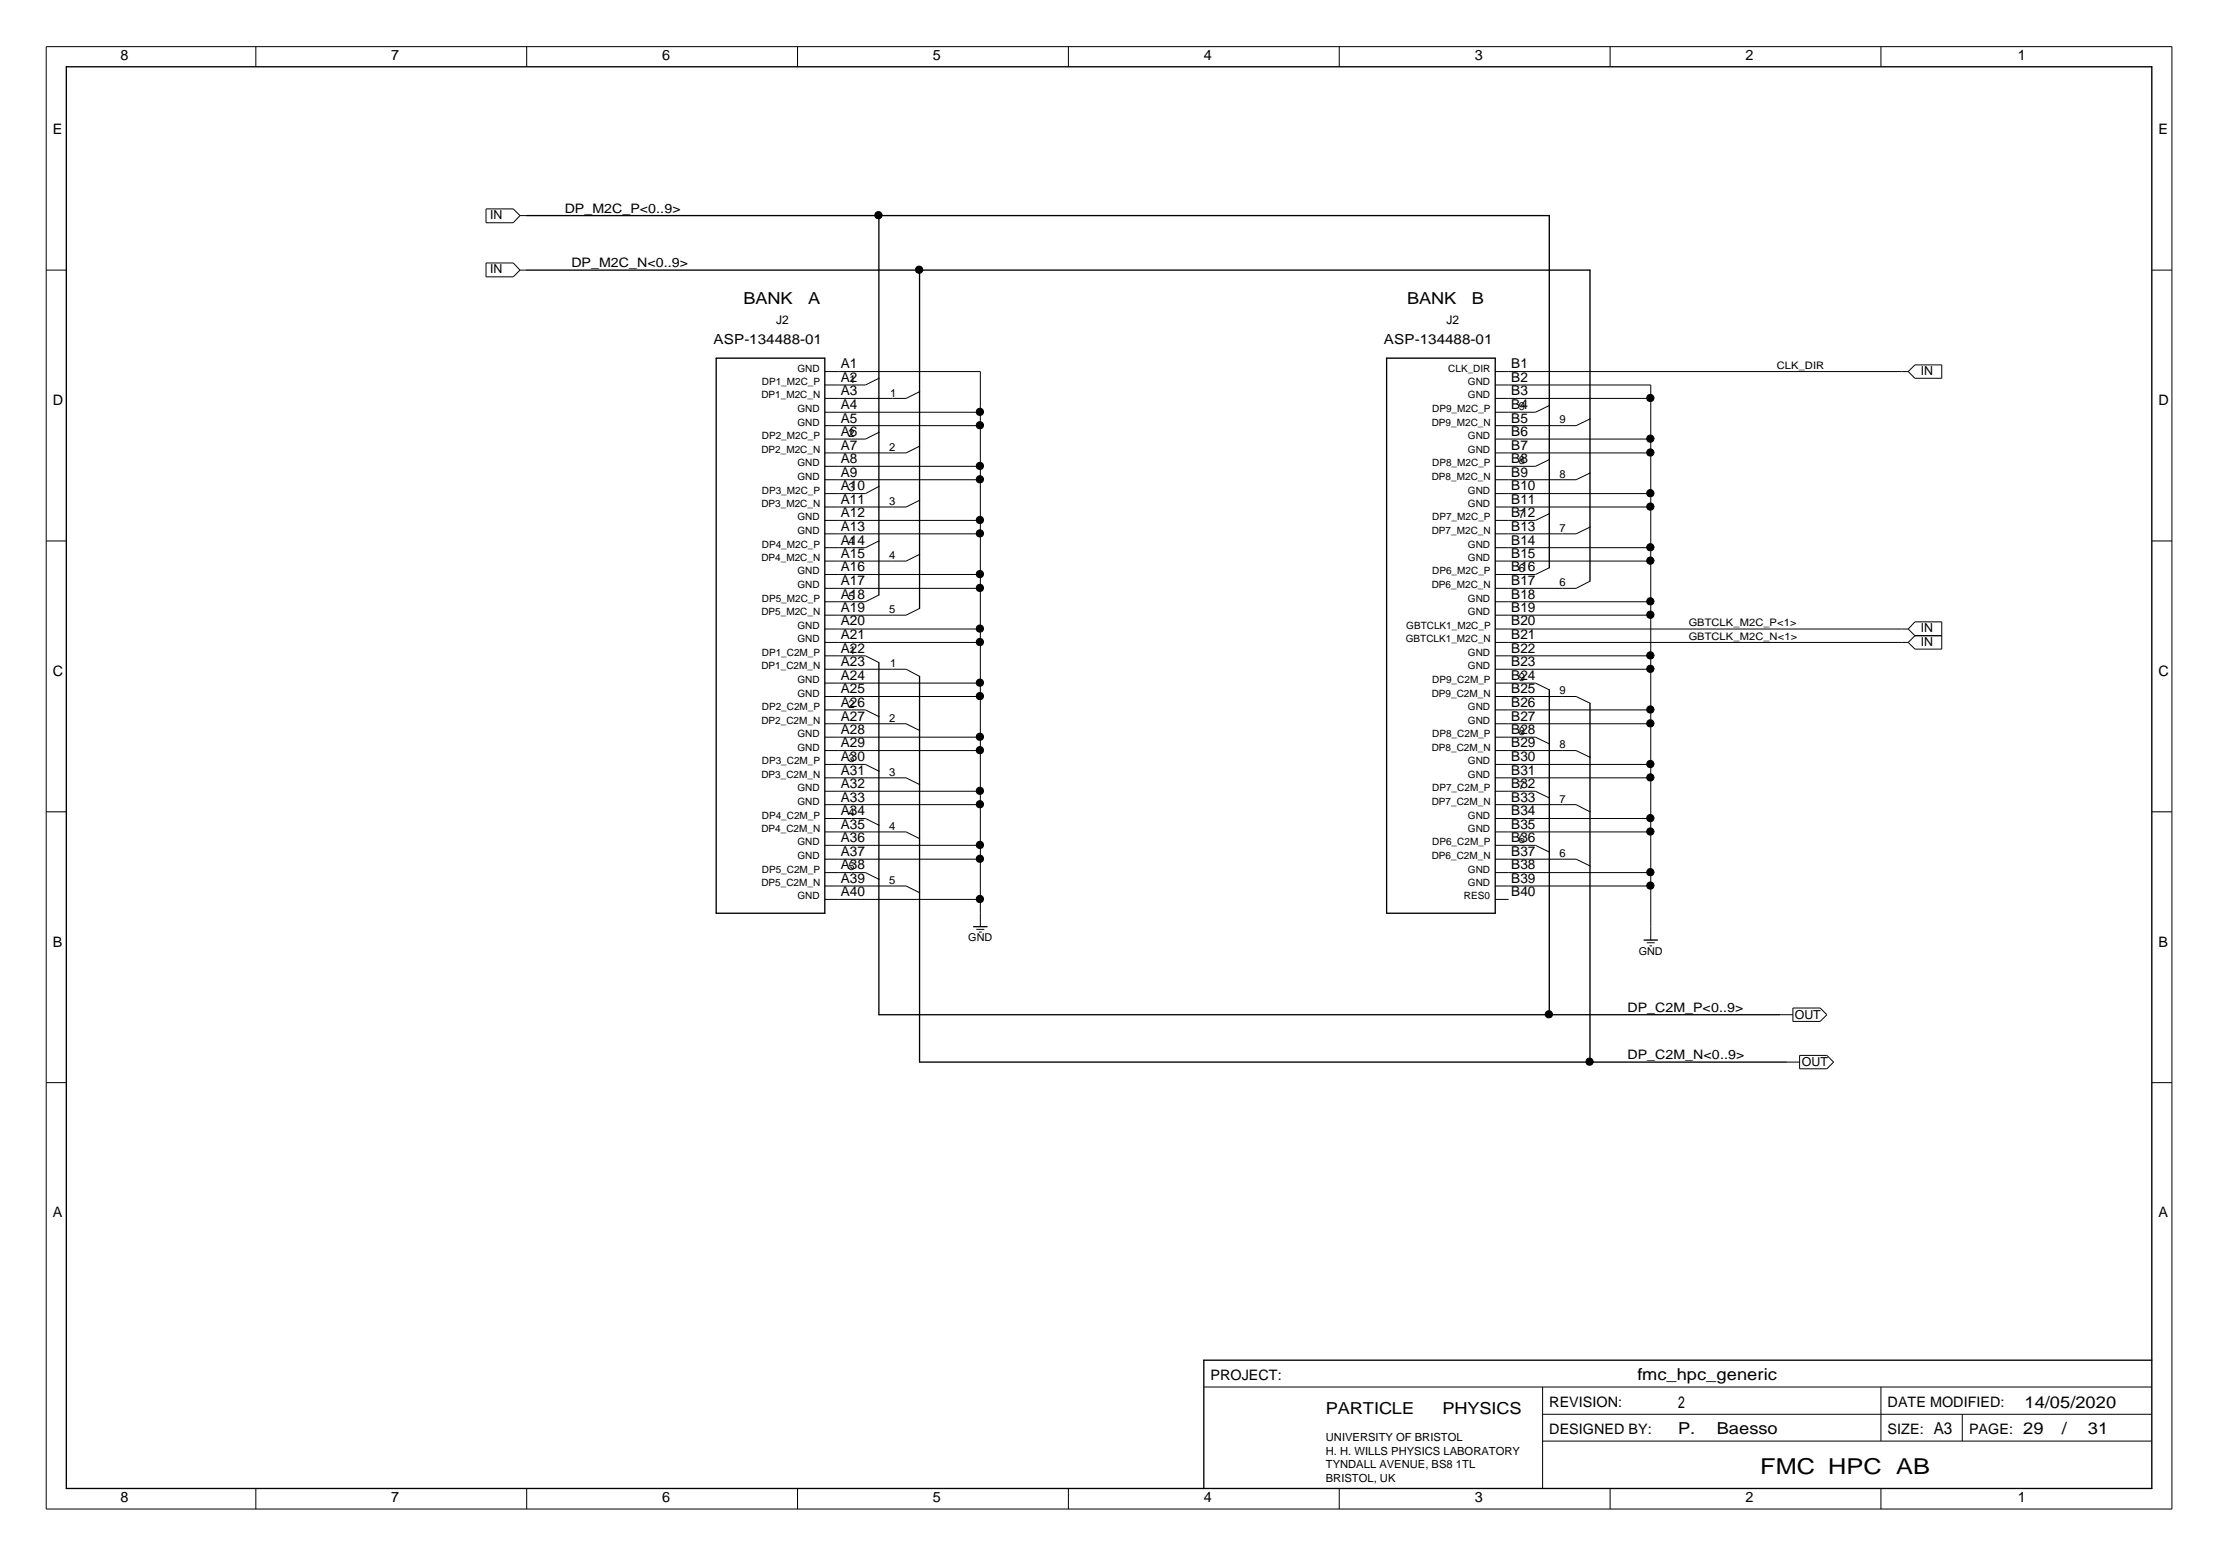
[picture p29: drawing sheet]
<svg xmlns="http://www.w3.org/2000/svg" width="420mm" height="297mm" viewBox="0 0 420 297" stroke-linecap="round" stroke-linejoin="round" font-family="sans-serif">
<defs><g id="words">
<text font-size="4.1" x="333.5" y="279.2">FMC HPC AB</text>
<g font-size="3.1">
<text x="140.8" y="57.5">BANK</text>
<text x="153.1" y="57.5">A</text>
<text x="266.6" y="57.5">BANK</text>
<text x="278.8" y="57.5">B</text>
<text x="310.2" y="261.5">fmc_hpc_generic</text>
<text x="251.2" y="267.9">PARTICLE</text>
<text x="273.3" y="267.9">PHYSICS</text>
<text x="317.9" y="266.6">2</text>
<text x="383.5" y="266.6">14/05/2020</text>
<text x="317.9" y="271.7">P.</text>
<text x="325.2" y="271.7">Baesso</text>
<text x="366.3" y="271.7">A3</text>
<text x="383.2" y="271.7">29</text>
<text x="390.6" y="271.7">/</text>
<text x="395.5" y="271.7">31</text>
</g>
<g font-size="2.7">
<text x="22.8" y="11.3">8</text>
<text x="74.1" y="11.3">7</text>
<text x="125.4" y="11.3">6</text>
<text x="176.7" y="11.3">5</text>
<text x="228" y="11.3">4</text>
<text x="279.3" y="11.3">3</text>
<text x="330.7" y="11.3">2</text>
<text x="382.2" y="11.3">1</text>
<text x="10" y="25.4">E</text>
<text x="408.9" y="25.4">E</text>
<text x="10" y="76.7">D</text>
<text x="408.9" y="76.7">D</text>
<text x="10" y="128">C</text>
<text x="408.9" y="128">C</text>
<text x="10" y="179.4">B</text>
<text x="408.9" y="179.4">B</text>
<text x="10" y="230.6">A</text>
<text x="408.9" y="230.6">A</text>
<text x="229.3" y="261.4">PROJECT:</text>
<text x="293.5" y="266.6">REVISION:</text>
<text x="357.6" y="266.6">DATE MODIFIED:</text>
<text x="293.5" y="271.6">DESIGNED BY:</text>
<text x="357.6" y="271.6">SIZE:</text>
<text x="373" y="271.6">PAGE:</text>
<text x="22.8" y="284.5">8</text>
<text x="74.1" y="284.5">7</text>
<text x="125.4" y="284.5">6</text>
<text x="176.7" y="284.5">5</text>
<text x="228" y="284.5">4</text>
<text x="279.3" y="284.5">3</text>
<text x="330.7" y="284.5">2</text>
<text x="382.2" y="284.5">1</text>
</g>
<g font-size="2.6">
<text x="135.2" y="65.1">ASP-134488-01</text>
<text x="262.2" y="65.1">ASP-134488-01</text>
<text x="159.3" y="69.8">A1</text>
<text x="286.3" y="69.8">B1</text>
<text x="159.3" y="77.5">A4</text>
<text x="159.3" y="74.9">A3</text>
<text x="159.3" y="72.3">A2</text>
<text x="286.3" y="77.5">B4</text>
<text x="286.3" y="74.9">B3</text>
<text x="286.3" y="72.3">B2</text>
<text x="159.3" y="82.6">A6</text>
<text x="159.3" y="80">A5</text>
<text x="286.3" y="80">B5</text>
<text x="286.3" y="82.6">B6</text>
<text x="159.3" y="87.7">A8</text>
<text x="159.3" y="85.2">A7</text>
<text x="286.3" y="87.7">B8</text>
<text x="286.3" y="85.2">B7</text>
<text x="159.3" y="95.5">A11</text>
<text x="159.3" y="92.8">A10</text>
<text x="159.3" y="90.3">A9</text>
<text x="286.3" y="95.5">B11</text>
<text x="286.3" y="92.8">B10</text>
<text x="286.3" y="90.3">B9</text>
<text x="159.3" y="100.5">A13</text>
<text x="159.3" y="98">A12</text>
<text x="286.3" y="100.5">B13</text>
<text x="286.3" y="98">B12</text>
<text x="159.3" y="105.7">A15</text>
<text x="159.3" y="103.2">A14</text>
<text x="286.3" y="105.7">B15</text>
<text x="286.3" y="103.2">B14</text>
<text x="159.3" y="113.4">A18</text>
<text x="159.3" y="110.9">A17</text>
<text x="159.3" y="108.2">A16</text>
<text x="286.3" y="113.4">B18</text>
<text x="286.3" y="110.9">B17</text>
<text x="286.3" y="108.2">B16</text>
<text x="159.3" y="118.5">A20</text>
<text x="159.3" y="115.9">A19</text>
<text x="286.3" y="118.5">B20</text>
<text x="286.3" y="115.9">B19</text>
<text x="159.3" y="123.6">A22</text>
<text x="159.3" y="121.1">A21</text>
<text x="286.3" y="123.6">B22</text>
<text x="286.3" y="121.1">B21</text>
<text x="159.3" y="131.4">A25</text>
<text x="159.3" y="128.8">A24</text>
<text x="159.3" y="126.2">A23</text>
<text x="286.3" y="131.4">B25</text>
<text x="286.3" y="128.8">B24</text>
<text x="286.3" y="126.2">B23</text>
<text x="159.3" y="136.5">A27</text>
<text x="159.3" y="133.9">A26</text>
<text x="286.3" y="136.5">B27</text>
<text x="286.3" y="133.9">B26</text>
<text x="159.3" y="141.6">A29</text>
<text x="159.3" y="139.1">A28</text>
<text x="286.3" y="141.6">B29</text>
<text x="286.3" y="139.1">B28</text>
<text x="159.3" y="149.3">A32</text>
<text x="159.3" y="146.8">A31</text>
<text x="159.3" y="144.1">A30</text>
<text x="286.3" y="146.8">B31</text>
<text x="286.3" y="144.1">B30</text>
<text x="286.3" y="149.3">B32</text>
<text x="159.3" y="154.5">A34</text>
<text x="159.3" y="151.8">A33</text>
<text x="286.3" y="154.5">B34</text>
<text x="286.3" y="151.8">B33</text>
<text x="159.3" y="159.5">A36</text>
<text x="159.3" y="157">A35</text>
<text x="286.3" y="159.5">B36</text>
<text x="286.3" y="157">B35</text>
<text x="159.3" y="167.3">A39</text>
<text x="159.3" y="164.7">A38</text>
<text x="159.3" y="162.2">A37</text>
<text x="286.3" y="167.3">B39</text>
<text x="286.3" y="164.7">B38</text>
<text x="286.3" y="162.2">B37</text>
<text x="159.3" y="169.8">A40</text>
<text x="286.3" y="169.8">B40</text>
</g>
<g font-size="2.5">
<text x="107" y="40.3">DP_M2C_P&lt;0..9&gt;</text>
<text x="108.2" y="50.7">DP_M2C_N&lt;0..9&gt;</text>
<text x="308.3" y="191.7">DP_C2M_P&lt;0..9&gt;</text>
<text x="308.3" y="200.7">DP_C2M_N&lt;0..9&gt;</text>
</g>
<g font-size="2.3">
<text x="92.8" y="41.5">IN</text>
<text x="92.8" y="51.8">IN</text>
<text x="147" y="61.3">J2</text>
<text x="274" y="61.3">J2</text>
<text x="363.8" y="71">IN</text>
<text x="363.8" y="119.8">IN</text>
<text x="363.8" y="122.3">IN</text>
<text x="340" y="193">OUT</text>
<text x="341.3" y="202">OUT</text>
</g>
<g font-size="2.1">
<text x="160.9" y="72.5">1</text>
<text x="168.6" y="75.1">1</text>
<text x="287.7" y="77.7">9</text>
<text x="160.7" y="82.8">2</text>
<text x="295.4" y="80.2">9</text>
<text x="168.4" y="85.4">2</text>
<text x="287.7" y="87.9">8</text>
<text x="160.7" y="93.1">3</text>
<text x="168.4" y="95.6">3</text>
<text x="295.4" y="90.5">8</text>
<text x="287.7" y="98.2">7</text>
<text x="295.4" y="100.8">7</text>
<text x="160.7" y="103.3">4</text>
<text x="168.4" y="105.9">4</text>
<text x="160.7" y="113.6">5</text>
<text x="287.7" y="108.4">6</text>
<text x="295.4" y="111">6</text>
<text x="168.4" y="116.1">5</text>
<text x="160.9" y="123.8">1</text>
<text x="168.6" y="126.4">1</text>
<text x="287.7" y="129">9</text>
<text x="295.4" y="131.5">9</text>
<text x="160.7" y="134.1">2</text>
<text x="168.4" y="136.7">2</text>
<text x="287.7" y="139.2">8</text>
<text x="295.4" y="141.8">8</text>
<text x="160.7" y="144.4">3</text>
<text x="168.4" y="146.9">3</text>
<text x="287.7" y="149.5">7</text>
<text x="160.7" y="154.6">4</text>
<text x="295.4" y="152.1">7</text>
<text x="168.4" y="157.2">4</text>
<text x="287.7" y="159.7">6</text>
<text x="160.7" y="164.9">5</text>
<text x="168.4" y="167.4">5</text>
<text x="295.4" y="162.3">6</text>
<text x="251.2" y="273">UNIVERSITY OF BRISTOL</text>
<text x="251.2" y="275.6">H. H. WILLS PHYSICS LABORATORY</text>
<text x="251.2" y="278.2">TYNDALL AVENUE, BS8 1TL</text>
<text x="251.2" y="280.7">BRISTOL, UK</text>
</g>
<g font-size="2">
<text x="336.6" y="69.9">CLK_DIR</text>
<text x="319.9" y="118.6">GBTCLK_M2C_P&lt;1&gt;</text>
<text x="319.9" y="121.2">GBTCLK_M2C_N&lt;1&gt;</text>
<text x="183.4" y="178.3">GND</text>
<text x="310.4" y="180.9">GND</text>
</g>
<g font-size="1.9">
<text x="151.1" y="70.4">GND</text>
<text x="274.4" y="70.4">CLK_DIR</text>
<text x="144.2" y="75.5">DP1_M2C_N</text>
<text x="144.3" y="72.9">DP1_M2C_P</text>
<text x="278.1" y="75.5">GND</text>
<text x="278.1" y="72.9">GND</text>
<text x="144.3" y="83.2">DP2_M2C_P</text>
<text x="151.1" y="80.6">GND</text>
<text x="151.1" y="78.1">GND</text>
<text x="271.2" y="80.6">DP9_M2C_N</text>
<text x="271.3" y="78.1">DP9_M2C_P</text>
<text x="278.1" y="83.2">GND</text>
<text x="144.2" y="85.8">DP2_M2C_N</text>
<text x="151.1" y="88.3">GND</text>
<text x="271.3" y="88.3">DP8_M2C_P</text>
<text x="278.1" y="85.8">GND</text>
<text x="144.3" y="93.5">DP3_M2C_P</text>
<text x="151.1" y="90.9">GND</text>
<text x="271.2" y="90.9">DP8_M2C_N</text>
<text x="278.1" y="93.5">GND</text>
<text x="144.2" y="96">DP3_M2C_N</text>
<text x="151.1" y="101.1">GND</text>
<text x="151.1" y="98.6">GND</text>
<text x="271.2" y="101.1">DP7_M2C_N</text>
<text x="271.3" y="98.6">DP7_M2C_P</text>
<text x="278.1" y="96">GND</text>
<text x="144.2" y="106.3">DP4_M2C_N</text>
<text x="144.3" y="103.8">DP4_M2C_P</text>
<text x="278.1" y="106.3">GND</text>
<text x="278.1" y="103.8">GND</text>
<text x="144.3" y="114">DP5_M2C_P</text>
<text x="151.1" y="111.5">GND</text>
<text x="151.1" y="108.8">GND</text>
<text x="271.2" y="111.5">DP6_M2C_N</text>
<text x="271.3" y="108.8">DP6_M2C_P</text>
<text x="278.1" y="114">GND</text>
<text x="144.2" y="116.5">DP5_M2C_N</text>
<text x="151.1" y="119.2">GND</text>
<text x="266.4" y="119.2">GBTCLK1_M2C_P</text>
<text x="278.1" y="116.5">GND</text>
<text x="144.3" y="124.2">DP1_C2M_P</text>
<text x="151.1" y="121.7">GND</text>
<text x="266.3" y="121.7">GBTCLK1_M2C_N</text>
<text x="278.1" y="124.2">GND</text>
<text x="144.2" y="126.8">DP1_C2M_N</text>
<text x="151.1" y="131.9">GND</text>
<text x="151.1" y="129.4">GND</text>
<text x="271.2" y="131.9">DP9_C2M_N</text>
<text x="271.3" y="129.4">DP9_C2M_P</text>
<text x="278.1" y="126.8">GND</text>
<text x="144.2" y="137.1">DP2_C2M_N</text>
<text x="144.3" y="134.5">DP2_C2M_P</text>
<text x="278.1" y="137.1">GND</text>
<text x="278.1" y="134.5">GND</text>
<text x="151.1" y="142.2">GND</text>
<text x="151.1" y="139.6">GND</text>
<text x="271.2" y="142.2">DP8_C2M_N</text>
<text x="271.3" y="139.6">DP8_C2M_P</text>
<text x="144.2" y="147.4">DP3_C2M_N</text>
<text x="144.3" y="144.8">DP3_C2M_P</text>
<text x="151.1" y="149.9">GND</text>
<text x="271.3" y="149.9">DP7_C2M_P</text>
<text x="278.1" y="147.4">GND</text>
<text x="278.1" y="144.8">GND</text>
<text x="144.3" y="155.1">DP4_C2M_P</text>
<text x="151.1" y="152.4">GND</text>
<text x="271.2" y="152.4">DP7_C2M_N</text>
<text x="278.1" y="155.1">GND</text>
<text x="144.2" y="157.6">DP4_C2M_N</text>
<text x="151.1" y="160.1">GND</text>
<text x="271.3" y="160.1">DP6_C2M_P</text>
<text x="278.1" y="157.6">GND</text>
<text x="144.2" y="167.8">DP5_C2M_N</text>
<text x="144.3" y="165.3">DP5_C2M_P</text>
<text x="151.1" y="162.8">GND</text>
<text x="271.2" y="162.8">DP6_C2M_N</text>
<text x="278.1" y="167.8">GND</text>
<text x="278.1" y="165.3">GND</text>
<text x="151.1" y="170.4">GND</text>
<text x="277.3" y="170.4">RES0</text>
</g>
</g></defs>
<g fill="none" stroke="#000" stroke-width=".19">
<path d="M8.8 8.8h402.6v277.1h-402.6zM48.5 8.8v3.8M99.8 8.8v3.8M151.1 8.8v3.8M202.4 8.8v3.8M253.7 8.8v3.8M305 8.8v3.8M356.3 8.8v3.8M92.1 39.6h5.1l1.3 1.2-1.3 1.4h-5.1zM8.8 51.2h3.8M92.1 49.8h5.1l1.3 1.4-1.3 1.2h-5.1zM98.5 51.2h1.3"/>
<path d="M98.5 40.8h1.3M407.6 51.2h3.8M156.2 78.1h29.5M156.2 70.4h29.5v105.1M166.5 71.7l-2.6 1.2h-7.7M174.2 74.2l-2.5 1.3h-15.5M283.2 72.9h29.5v105.2M283.2 75.5h29.5M283.2 70.4h78.3M293.5 76.8l-2.6 1.3h-7.7M301.2 79.4l-2.6 1.2h-15.4M361.5 70.4l1.2-1.3h5.1v2.6h-5.1z"/>
<path d="M156.2 98.6h29.5M156.2 90.9h29.5M156.2 88.3h29.5M156.2 80.6h29.5M166.5 81.9l-2.6 1.3h-7.7M166.5 92.2l-2.6 1.3h-7.7M174.2 94.8l-2.5 1.2h-15.5M174.2 84.5l-2.5 1.3h-15.5M283.2 83.2h29.5M283.2 93.5h29.5M283.2 96h29.5M283.2 85.8h29.5"/>
<path d="M293.5 97.3l-2.6 1.3h-7.7M293.5 87.1l-2.6 1.2h-7.7M301.2 99.9l-2.6 1.2h-15.4M301.2 89.6l-2.6 1.3h-15.4M8.8 102.5h3.8M156.2 119.2h29.5M156.2 111.5h29.5M156.2 108.8h29.5M156.2 101.1h29.5M166.5 102.5l-2.6 1.3h-7.7M166.5 112.7l-2.6 1.3h-7.7M174.2 115.3l-2.5 1.2h-15.5"/>
<path d="M174.2 105l-2.5 1.3h-15.5M283.2 103.8h29.5M283.2 114h29.5M283.2 116.5h29.5M283.2 106.3h29.5M283.2 119.2h78.3M293.5 107.6l-2.6 1.2h-7.7M301.2 110.1l-2.6 1.4h-15.4M361.5 119.2l1.2-1.4h5.1v5.2h-5.1l-1.2-1.3M361.5 119.2l1.2 1.2M407.6 102.5h3.8M156.2 124.2h7.7l2.6 1.3"/>
<path d="M156.2 134.5h7.7l2.6 1.3M156.2 126.8h15.5l2.5 1.3M156.2 137.1h15.5l2.5 1.3M156.2 131.9h29.5M156.2 129.4h29.5M156.2 139.6h29.5M156.2 121.7h29.5M283.2 124.2h29.5M283.2 134.5h29.5M283.2 126.8h29.5M283.2 137.1h29.5M283.2 131.9h15.4l2.6 1.3"/>
<path d="M283.2 129.4h7.7l2.6 1.3M283.2 139.6h7.7l2.6 1.3M283.2 121.7h78.3M362.7 120.4h5.1M362.7 120.4l-1.2 1.3M8.8 153.8h3.8M156.2 144.8h7.7l2.6 1.3M156.2 155.1h7.7l2.6 1.2M156.2 147.4h15.5l2.5 1.2M156.2 157.6h15.5l2.5 1.3M156.2 142.2h29.5M156.2 149.9h29.5"/>
<path d="M156.2 152.4h29.5M283.2 144.8h29.5M283.2 155.1h29.5M283.2 147.4h29.5M283.2 157.6h29.5M283.2 142.2h15.4l2.6 1.3M283.2 149.9h7.7l2.6 1.3M283.2 152.4h15.4l2.6 1.4M407.6 153.8h3.8M156.2 165.3h7.7l2.6 1.3M156.2 167.8h15.5l2.5 1.3M156.2 170.4h29.5"/>
<path d="M156.2 162.8h29.5M156.2 160.1h29.5M184.9 176.1h1.6M185.5 176.6h.5M283.2 165.3h29.5M283.2 167.8h29.5M283.2 170.4h2.6M283.2 162.8h15.4l2.6 1.2M283.2 160.1h7.7l2.6 1.3M311.9 178.6h1.6M312.5 179.2h.5M337.1 192.2h2.5"/>
<path d="M339.6 191h5.2l1.3 1.2-1.3 1.3h-5.2zM340.9 199.9h5.2l1.2 1.3-1.2 1.3h-5.2zM8.8 205.1h3.8M338.4 201.2h2.5M407.6 205.1h3.8M228 262.8h179.6M292.2 267.9h115.4M292.2 262.8v19.2M292.2 273h115.4M356.3 262.8v10.2M371.7 267.9v5.1M48.5 282v3.9"/>
<path d="M99.8 282v3.9M151.1 282v3.9M202.4 282v3.9M253.7 282v3.9M305 282v3.9M356.3 282v3.9"/>
<circle cx="166.4" cy="40.8" r=".69"/>
<circle cx="174.1" cy="51.1" r=".69"/>
<circle cx="185.6" cy="78" r=".69"/>
<circle cx="312.6" cy="75.4" r=".69"/>
<circle cx="185.6" cy="80.6" r=".69"/>
<circle cx="185.6" cy="98.5" r=".69"/>
<circle cx="185.6" cy="88.3" r=".69"/>
<circle cx="185.6" cy="90.8" r=".69"/>
<circle cx="312.6" cy="83.1" r=".69"/>
<circle cx="312.6" cy="96" r=".69"/>
<circle cx="312.6" cy="93.4" r=".69"/>
<circle cx="312.6" cy="85.7" r=".69"/>
<circle cx="185.6" cy="119.1" r=".69"/>
<circle cx="185.6" cy="101.1" r=".69"/>
<circle cx="185.6" cy="108.8" r=".69"/>
<circle cx="185.6" cy="111.4" r=".69"/>
<circle cx="312.6" cy="106.2" r=".69"/>
<circle cx="312.6" cy="103.7" r=".69"/>
<circle cx="312.6" cy="116.5" r=".69"/>
<circle cx="312.6" cy="113.9" r=".69"/>
<circle cx="185.6" cy="121.6" r=".69"/>
<circle cx="185.6" cy="139.6" r=".69"/>
<circle cx="185.6" cy="129.3" r=".69"/>
<circle cx="185.6" cy="131.9" r=".69"/>
<circle cx="312.6" cy="124.2" r=".69"/>
<circle cx="312.6" cy="126.7" r=".69"/>
<circle cx="312.6" cy="137" r=".69"/>
<circle cx="312.6" cy="134.4" r=".69"/>
<circle cx="185.6" cy="142.1" r=".69"/>
<circle cx="185.6" cy="149.8" r=".69"/>
<circle cx="185.6" cy="152.4" r=".69"/>
<circle cx="312.6" cy="157.5" r=".69"/>
<circle cx="312.6" cy="155" r=".69"/>
<circle cx="312.6" cy="144.7" r=".69"/>
<circle cx="312.6" cy="147.3" r=".69"/>
<circle cx="185.6" cy="160.1" r=".69"/>
<circle cx="185.6" cy="162.7" r=".69"/>
<circle cx="185.6" cy="170.3" r=".69"/>
<circle cx="312.6" cy="165.2" r=".69"/>
<circle cx="312.6" cy="167.8" r=".69"/>
<circle cx="293.4" cy="192.2" r=".69"/>
<circle cx="301.1" cy="201.1" r=".69"/>
</g>
<g fill="none" stroke="#000" stroke-width=".25">
<path d="M12.6 12.6h395v269.4h-395zM99.8 51.2h201.4v58.9M99.8 40.8h193.7v66.8M166.5 40.8v71.9M174.2 51.2v64.1M135.7 67.9h20.5v105.1h-20.5zM262.7 67.9h20.5v105.1h-20.5zM166.5 125.5v66.7h170.6M174.2 128.1v73.1h164.2M293.5 130.7v61.5M301.2 133.2v68M184.4 175.5h2.6"/>
<path d="M311.4 178.1h2.6M407.6 257.7h-179.6v24.3"/>
</g>
<g fill="#000">
<circle cx="166.4" cy="40.8" r=".69"/>
<circle cx="174.1" cy="51.1" r=".69"/>
<circle cx="185.6" cy="78" r=".69"/>
<circle cx="312.6" cy="75.4" r=".69"/>
<circle cx="185.6" cy="80.6" r=".69"/>
<circle cx="185.6" cy="98.5" r=".69"/>
<circle cx="185.6" cy="88.3" r=".69"/>
<circle cx="185.6" cy="90.8" r=".69"/>
<circle cx="312.6" cy="83.1" r=".69"/>
<circle cx="312.6" cy="96" r=".69"/>
<circle cx="312.6" cy="93.4" r=".69"/>
<circle cx="312.6" cy="85.7" r=".69"/>
<circle cx="185.6" cy="119.1" r=".69"/>
<circle cx="185.6" cy="101.1" r=".69"/>
<circle cx="185.6" cy="108.8" r=".69"/>
<circle cx="185.6" cy="111.4" r=".69"/>
<circle cx="312.6" cy="106.2" r=".69"/>
<circle cx="312.6" cy="103.7" r=".69"/>
<circle cx="312.6" cy="116.5" r=".69"/>
<circle cx="312.6" cy="113.9" r=".69"/>
<circle cx="185.6" cy="121.6" r=".69"/>
<circle cx="185.6" cy="139.6" r=".69"/>
<circle cx="185.6" cy="129.3" r=".69"/>
<circle cx="185.6" cy="131.9" r=".69"/>
<circle cx="312.6" cy="124.2" r=".69"/>
<circle cx="312.6" cy="126.7" r=".69"/>
<circle cx="312.6" cy="137" r=".69"/>
<circle cx="312.6" cy="134.4" r=".69"/>
<circle cx="185.6" cy="142.1" r=".69"/>
<circle cx="185.6" cy="149.8" r=".69"/>
<circle cx="185.6" cy="152.4" r=".69"/>
<circle cx="312.6" cy="157.5" r=".69"/>
<circle cx="312.6" cy="155" r=".69"/>
<circle cx="312.6" cy="144.7" r=".69"/>
<circle cx="312.6" cy="147.3" r=".69"/>
<circle cx="185.6" cy="160.1" r=".69"/>
<circle cx="185.6" cy="162.7" r=".69"/>
<circle cx="185.6" cy="170.3" r=".69"/>
<circle cx="312.6" cy="165.2" r=".69"/>
<circle cx="312.6" cy="167.8" r=".69"/>
<circle cx="293.4" cy="192.2" r=".69"/>
<circle cx="301.1" cy="201.1" r=".69"/>
</g>
<use href="#words"/>
</svg>
